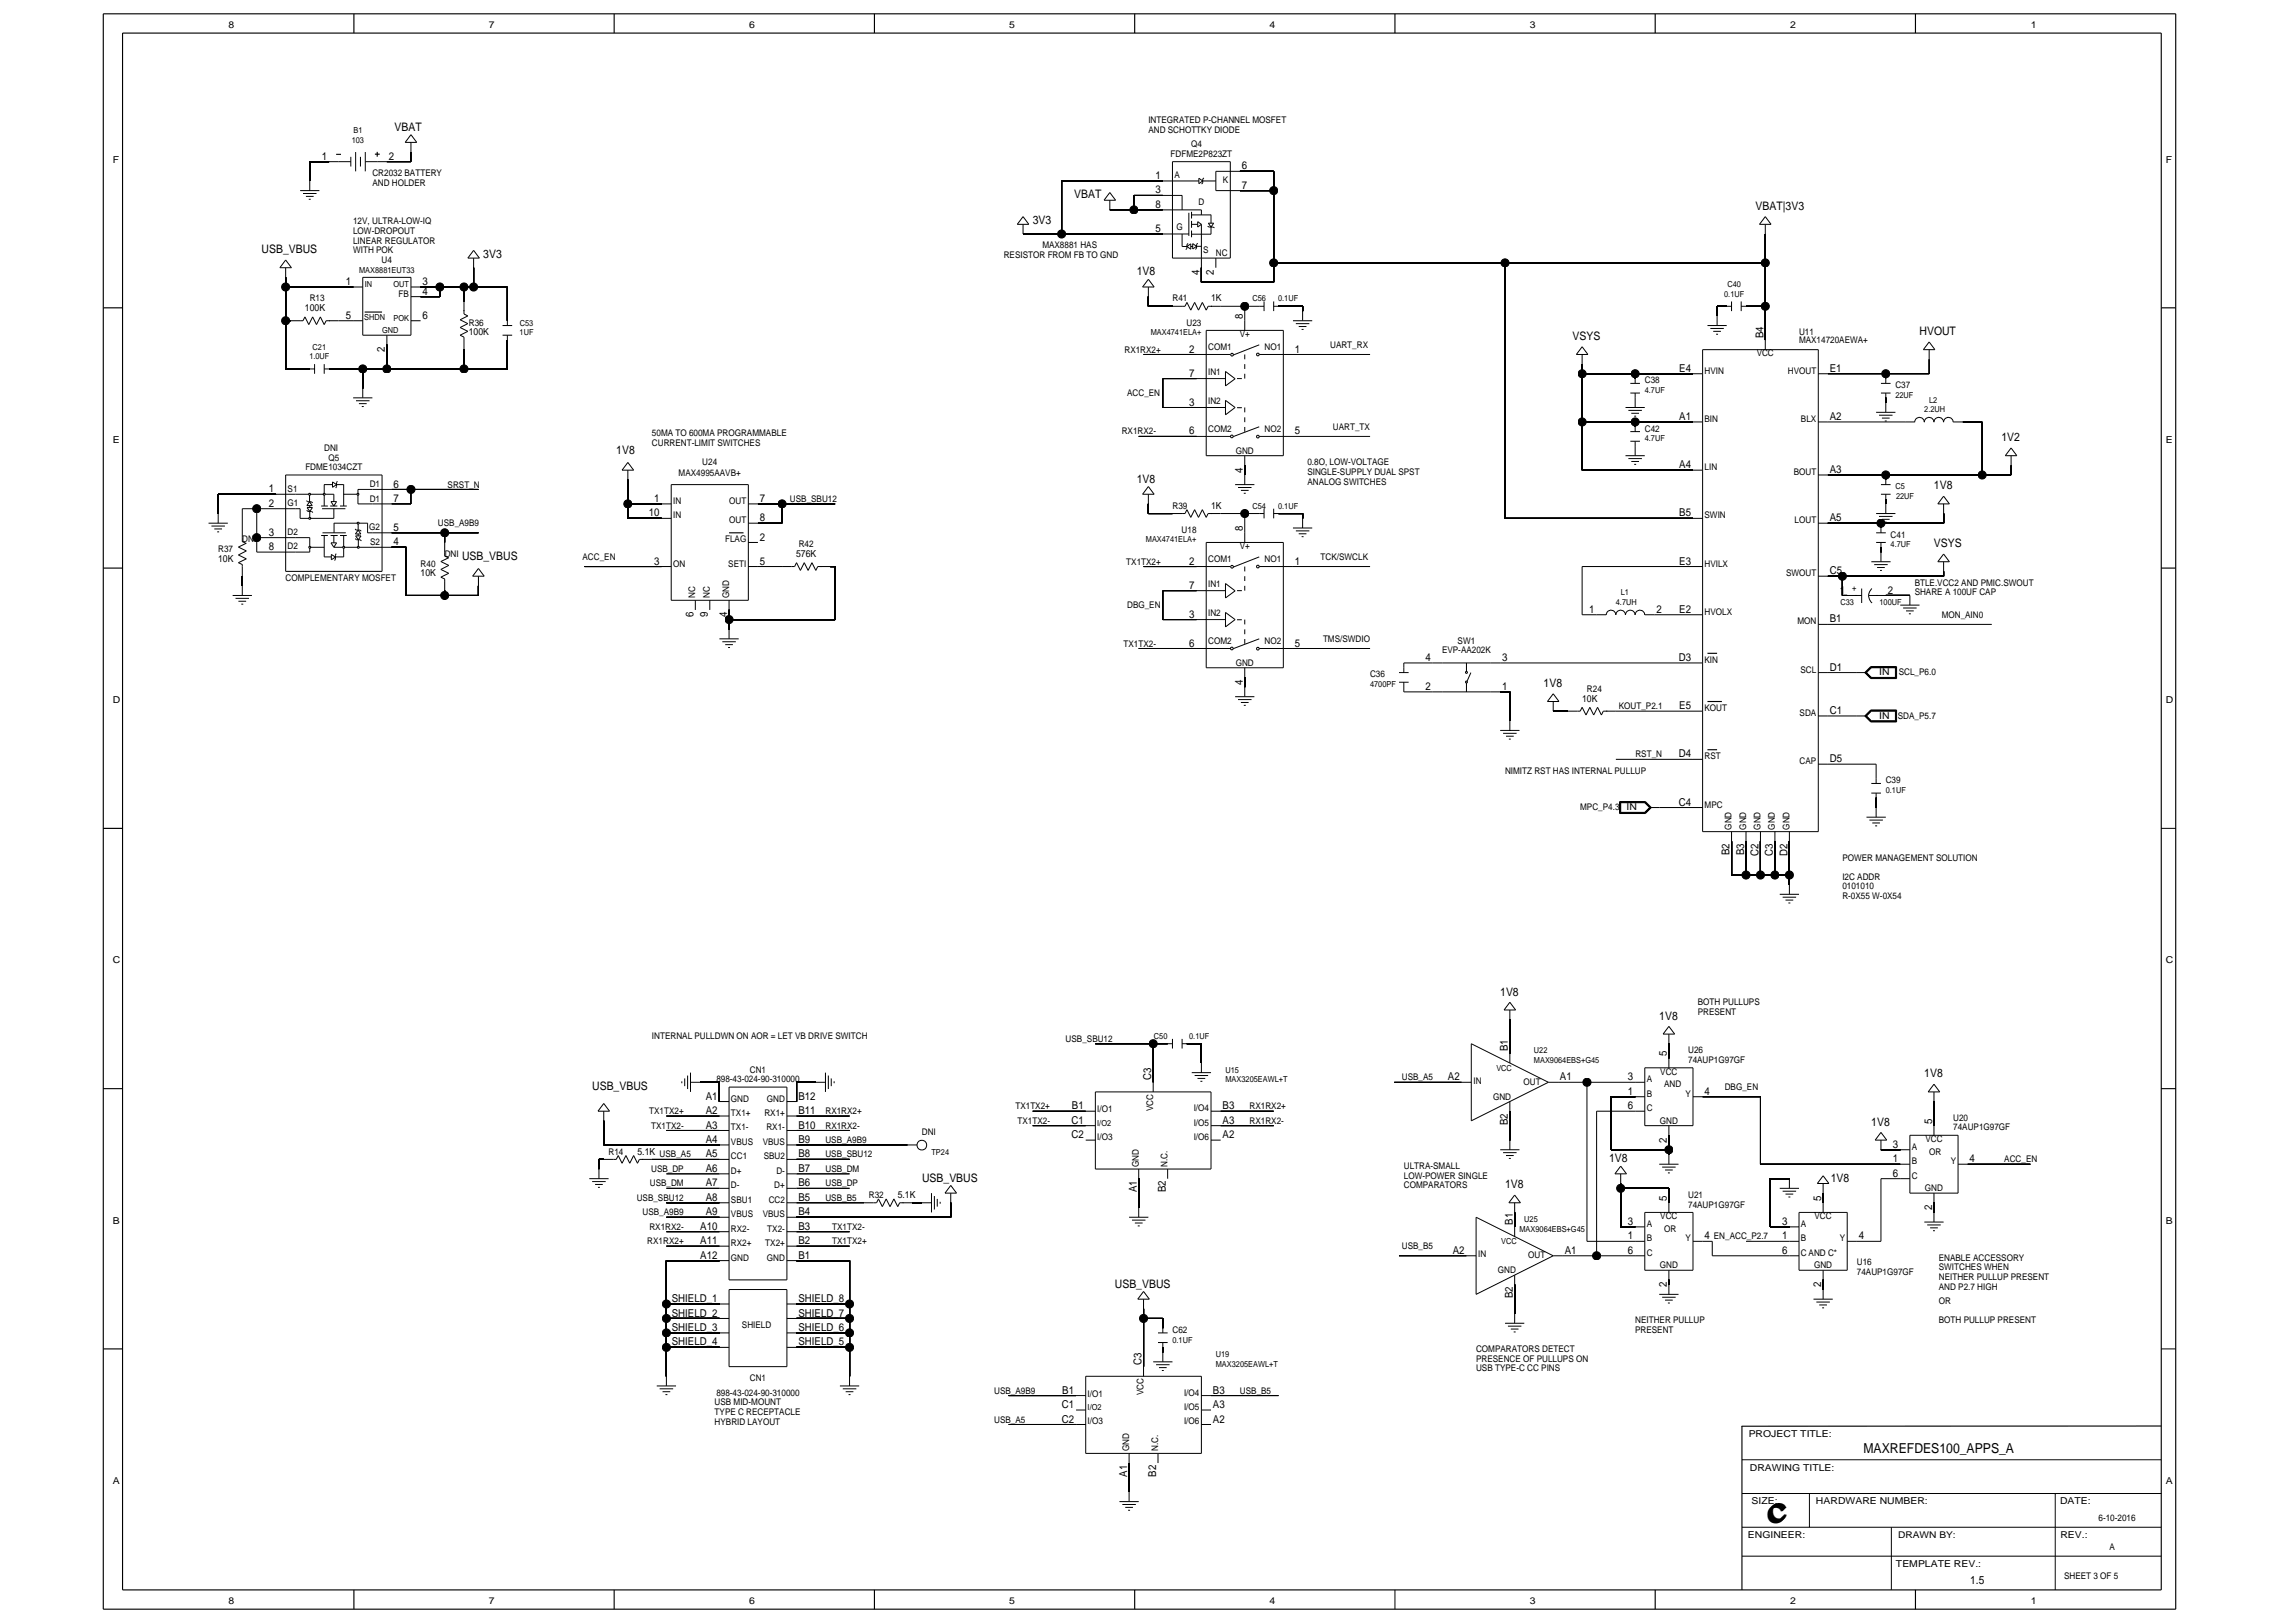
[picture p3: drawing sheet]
<svg xmlns="http://www.w3.org/2000/svg" width="419mm" height="298mm" viewBox="0 0 419 298" stroke-linecap="round" stroke-linejoin="round" font-family="sans-serif">
<defs><g id="words">
<g font-size="4.3">
<text x="324.9" y="280">C</text>
<text x="325.2" y="279.6">C</text>
</g>
<text font-size="2.5" x="342.7" y="267.3">MAXREFDES100_APPS_A</text>
<g font-size="2.2">
<text x="72.6" y="24.1">VBAT</text>
<text x="189.9" y="41.3">3V3</text>
<text x="197.5" y="36.5">VBAT</text>
<text x="322.9" y="38.6">VBAT|3V3</text>
<text x="48.1" y="46.6">USB_VBUS</text>
<text x="88.9" y="47.5">3V3</text>
<text x="209.1" y="50.6">1V8</text>
<text x="289.2" y="62.5">VSYS</text>
<text x="353" y="61.6">HVOUT</text>
<text x="113.3" y="83.4">1V8</text>
<text x="368.1" y="81.1">1V2</text>
<text x="209.1" y="88.8">1V8</text>
<text x="355.7" y="90">1V8</text>
<text x="355.7" y="100.6">VSYS</text>
<text x="85" y="102.9">USB_VBUS</text>
<text x="283.9" y="126.3">1V8</text>
<text x="275.9" y="183.1">1V8</text>
<text x="305.1" y="187.5">1V8</text>
<text x="108.9" y="200.4">USB_VBUS</text>
<text x="353.9" y="198.1">1V8</text>
<text x="344.1" y="207">1V8</text>
<text x="295.9" y="213.7">1V8</text>
<text x="169.6" y="217.3">USB_VBUS</text>
<text x="276.8" y="218.5">1V8</text>
<text x="336.7" y="217.3">1V8</text>
<text x="205" y="236.8">USB_VBUS</text>
</g>
<text font-size="2.1" x="362.3" y="291.2">1.5</text>
<g font-size="2">
<text x="59.2" y="29.4">1</text>
<text x="71.5" y="29.4">2</text>
<text x="212.5" y="35.6">3</text>
<text x="212.5" y="32.9">1</text>
<text x="228.4" y="34.7">7</text>
<text x="228.4" y="31.2">6</text>
<text x="212.5" y="38.2">8</text>
<text x="212.5" y="42.7">5</text>
<text x="63.6" y="52.4">1</text>
<text x="77.7" y="52.4">3</text>
<text x="220.6" y="50.6" transform="rotate(-90 220.6 50.6)">4</text>
<text x="223.2" y="50.6" transform="rotate(-90 223.2 50.6)">2</text>
<text x="63.6" y="58.6">5</text>
<text x="77.7" y="58.6">6</text>
<text x="77.7" y="54.2">4</text>
<text x="228.6" y="58.6" transform="rotate(-90 228.6 58.6)">8</text>
<text x="70.8" y="64.8" transform="rotate(-90 70.8 64.8)">2</text>
<text x="218.7" y="64.8">2</text>
<text x="238.1" y="64.8">1</text>
<text x="324.3" y="62.2" transform="rotate(-90 324.3 62.2)">B4</text>
<text x="218.7" y="69.3">7</text>
<text x="308.8" y="68.4">E4</text>
<text x="336.5" y="68.4">E1</text>
<text x="218.7" y="74.6">3</text>
<text x="308.8" y="77.2">A1</text>
<text x="336.5" y="77.2">A2</text>
<text x="218.7" y="79.9">6</text>
<text x="238.1" y="79.9">5</text>
<text x="72.4" y="89.6">6</text>
<text x="228.6" y="86.9" transform="rotate(-90 228.6 86.9)">4</text>
<text x="308.8" y="86.1">A4</text>
<text x="336.5" y="87">A3</text>
<text x="49.4" y="93.2">2</text>
<text x="49.4" y="90.5">1</text>
<text x="72.4" y="92.3">7</text>
<text x="119.3" y="95">10</text>
<text x="120.3" y="92.3">1</text>
<text x="139.7" y="95.9">8</text>
<text x="139.7" y="92.3">7</text>
<text x="308.8" y="95">B5</text>
<text x="336.5" y="95.9">A5</text>
<text x="49.4" y="101.2">8</text>
<text x="49.4" y="98.5">3</text>
<text x="72.4" y="100.3">4</text>
<text x="72.4" y="97.6">5</text>
<text x="139.7" y="99.4">2</text>
<text x="228.6" y="97.6" transform="rotate(-90 228.6 97.6)">8</text>
<text x="120.3" y="103.8">3</text>
<text x="139.7" y="103.8">5</text>
<text x="218.7" y="103.8">2</text>
<text x="238.1" y="103.8">1</text>
<text x="308.8" y="103.8">E3</text>
<text x="336.5" y="105.6">C5</text>
<text x="127.5" y="113.5" transform="rotate(-90 127.5 113.5)">6</text>
<text x="130.2" y="113.5" transform="rotate(-90 130.2 113.5)">9</text>
<text x="133.7" y="113.5" transform="rotate(-90 133.7 113.5)">4</text>
<text x="218.7" y="108.3">7</text>
<text x="218.7" y="113.6">3</text>
<text x="292.3" y="112.7">1</text>
<text x="304.6" y="112.7">2</text>
<text x="308.8" y="112.7">E2</text>
<text x="338.4" y="109.1">1</text>
<text x="347.1" y="109.1">2</text>
<text x="218.7" y="118.9">6</text>
<text x="238.1" y="118.9">5</text>
<text x="336.5" y="114.5">B1</text>
<text x="228.6" y="125.9" transform="rotate(-90 228.6 125.9)">4</text>
<text x="262.1" y="121.6">4</text>
<text x="276.2" y="121.6">3</text>
<text x="308.7" y="121.6">D3</text>
<text x="336.5" y="123.3">D1</text>
<text x="262.1" y="126.9">2</text>
<text x="276.2" y="126.9">1</text>
<text x="308.8" y="130.4">E5</text>
<text x="336.5" y="131.3">C1</text>
<text x="308.7" y="139.3">D4</text>
<text x="336.5" y="140.2">D5</text>
<text x="308.7" y="148.1">C4</text>
<text x="318.1" y="157.2" transform="rotate(-90 318.1 157.2)">B2</text>
<text x="320.7" y="157.2" transform="rotate(-90 320.7 157.2)">B3</text>
<text x="323.4" y="157.3" transform="rotate(-90 323.4 157.3)">C2</text>
<text x="326" y="157.3" transform="rotate(-90 326 157.3)">C3</text>
<text x="328.7" y="157.3" transform="rotate(-90 328.7 157.3)">D2</text>
<text x="277.3" y="193.3" transform="rotate(-90 277.3 193.3)">B1</text>
<text x="306.5" y="194.2" transform="rotate(-90 306.5 194.2)">5</text>
<text x="129.8" y="202.2">A1</text>
<text x="146.8" y="202.2">B12</text>
<text x="197.1" y="204">B1</text>
<text x="211.7" y="198.7" transform="rotate(-90 211.7 198.7)">C3</text>
<text x="224.8" y="204">B3</text>
<text x="266.3" y="198.7">A2</text>
<text x="286.9" y="198.7">A1</text>
<text x="299.4" y="198.7">3</text>
<text x="299.4" y="204">6</text>
<text x="299.4" y="201.3">1</text>
<text x="313.5" y="201.3">4</text>
<text x="129.8" y="207.5">A3</text>
<text x="129.8" y="204.9">A2</text>
<text x="146.8" y="204.9">B11</text>
<text x="146.8" y="207.5">B10</text>
<text x="197" y="209.3">C2</text>
<text x="197" y="206.6">C1</text>
<text x="224.8" y="209.3">A2</text>
<text x="224.8" y="206.6">A3</text>
<text x="277.3" y="206.9" transform="rotate(-90 277.3 206.9)">B2</text>
<text x="355.3" y="206.6" transform="rotate(-90 355.3 206.6)">5</text>
<text x="129.8" y="212.8">A5</text>
<text x="129.8" y="210.2">A4</text>
<text x="129.8" y="215.5">A6</text>
<text x="146.8" y="212.8">B8</text>
<text x="146.8" y="210.2">B9</text>
<text x="146.8" y="215.5">B7</text>
<text x="306.5" y="210.1" transform="rotate(-90 306.5 210.1)">2</text>
<text x="348.1" y="211.1">3</text>
<text x="348.1" y="213.7">1</text>
<text x="362.2" y="213.7">4</text>
<text x="129.8" y="220.8">A8</text>
<text x="129.8" y="218.2">A7</text>
<text x="146.8" y="218.2">B6</text>
<text x="146.8" y="220.8">B5</text>
<text x="209.1" y="219.3" transform="rotate(-90 209.1 219.3)">A1</text>
<text x="214.4" y="219.3" transform="rotate(-90 214.4 219.3)">B2</text>
<text x="306.5" y="220.8" transform="rotate(-90 306.5 220.8)">5</text>
<text x="334.9" y="220.8" transform="rotate(-90 334.9 220.8)">5</text>
<text x="348.1" y="216.4">6</text>
<text x="128.8" y="226.1">A10</text>
<text x="129.8" y="223.5">A9</text>
<text x="146.8" y="223.5">B4</text>
<text x="146.8" y="226.1">B3</text>
<text x="278.2" y="225.3" transform="rotate(-90 278.2 225.3)">B1</text>
<text x="299.4" y="225.3">3</text>
<text x="299.4" y="227.9">1</text>
<text x="313.5" y="227.9">4</text>
<text x="327.7" y="225.3">3</text>
<text x="327.7" y="227.9">1</text>
<text x="341.8" y="227.9">4</text>
<text x="355.3" y="222.5" transform="rotate(-90 355.3 222.5)">2</text>
<text x="128.8" y="231.5">A12</text>
<text x="128.8" y="228.8">A11</text>
<text x="146.8" y="231.5">B1</text>
<text x="146.8" y="228.8">B2</text>
<text x="267.1" y="230.6">A2</text>
<text x="287.8" y="230.6">A1</text>
<text x="299.4" y="230.6">6</text>
<text x="327.7" y="230.6">6</text>
<text x="123.5" y="239.4">SHIELD_1</text>
<text x="146.8" y="239.4">SHIELD_8</text>
<text x="278.2" y="238.8" transform="rotate(-90 278.2 238.8)">B2</text>
<text x="306.5" y="236.7" transform="rotate(-90 306.5 236.7)">2</text>
<text x="334.9" y="236.7" transform="rotate(-90 334.9 236.7)">2</text>
<text x="123.5" y="242.1">SHIELD_2</text>
<text x="123.5" y="244.8">SHIELD_3</text>
<text x="146.8" y="242.1">SHIELD_7</text>
<text x="146.8" y="244.8">SHIELD_6</text>
<text x="123.5" y="247.4">SHIELD_4</text>
<text x="146.8" y="247.4">SHIELD_5</text>
<text x="209.9" y="251" transform="rotate(-90 209.9 251)">C3</text>
<text x="195.4" y="256.3">B1</text>
<text x="223.1" y="256.3">B3</text>
<text x="195.3" y="261.6">C2</text>
<text x="195.3" y="258.9">C1</text>
<text x="223.1" y="261.6">A2</text>
<text x="223.1" y="258.9">A3</text>
<text x="207.3" y="271.6" transform="rotate(-90 207.3 271.6)">A1</text>
<text x="212.6" y="271.6" transform="rotate(-90 212.6 271.6)">B2</text>
</g>
<g font-size="1.8">
<text x="56.1" y="57.2">100K</text>
<text x="222.7" y="55.4">1K</text>
<text x="86.2" y="61.6">100K</text>
<text x="222.7" y="93.5">1K</text>
<text x="40.1" y="103.3">10K</text>
<text x="77.3" y="106">10K</text>
<text x="146.4" y="102.4">576K</text>
<text x="290.9" y="129">10K</text>
<text x="117.2" y="212.3">5.1K</text>
<text x="165.1" y="220.3">5.1K</text>
</g>
<g font-size="1.7">
<text x="42" y="5.2">8</text>
<text x="89.9" y="5.2">7</text>
<text x="137.8" y="5.2">6</text>
<text x="185.6" y="5.2">5</text>
<text x="233.5" y="5.2">4</text>
<text x="281.3" y="5.2">3</text>
<text x="329.2" y="5.2">2</text>
<text x="373.5" y="5.2">1</text>
<text x="211.2" y="22.6">INTEGRATED P-CHANNEL MOSFET</text>
<text x="211.2" y="24.4">AND SCHOTTKY DIODE</text>
<text x="215.3" y="28.8">FDFME2P823ZT</text>
<text x="219" y="27.1">Q4</text>
<text x="20.8" y="30">F</text>
<text x="68.5" y="32.4">CR2032 BATTERY</text>
<text x="68.5" y="34.2">AND HOLDER</text>
<text x="216" y="32.8">A</text>
<text x="224.9" y="33.7">K</text>
<text x="398.3" y="30">F</text>
<text x="64.9" y="41.3">12V, ULTRA-LOW-IQ</text>
<text x="220.4" y="37.7">D</text>
<text x="64.9" y="43">LOW-DROPOUT</text>
<text x="64.9" y="44.8">LINEAR REGULATOR</text>
<text x="64.9" y="46.6">WITH POK</text>
<text x="184.6" y="47.5">RESISTOR FROM FB TO GND</text>
<text x="191.7" y="45.7">MAX8881 HAS</text>
<text x="216.4" y="42.3">G</text>
<text x="221.2" y="46.5">S</text>
<text x="223.6" y="47.1">NC</text>
<text x="70.2" y="48.3">U4</text>
<text x="57" y="55.4">R13</text>
<text x="73.3" y="54.5">FB</text>
<text x="86.2" y="59.9">R36</text>
<text x="215.6" y="55.4">R41</text>
<text x="218.2" y="59.9">U23</text>
<text x="206.8" y="64.8">RX1RX2+</text>
<text x="222.2" y="64.3">COM1</text>
<text x="228" y="62">V+</text>
<text x="232.6" y="64.3">NO1</text>
<text x="244.6" y="63.9">UART_RX</text>
<text x="323" y="65.5">VCC</text>
<text x="330.8" y="63.2">MAX14720AEWA+</text>
<text x="330.8" y="61.6">U11</text>
<text x="222.2" y="69">IN1</text>
<text x="302.5" y="70.5">C38</text>
<text x="313.5" y="68.7">HVIN</text>
<text x="328.8" y="68.7">HVOUT</text>
<text x="348.6" y="71.4">C37</text>
<text x="207.3" y="72.8">ACC_EN</text>
<text x="222.2" y="74.3">IN2</text>
<text x="313.5" y="77.6">BIN</text>
<text x="331.2" y="77.6">BLX</text>
<text x="20.8" y="81.4">E</text>
<text x="59.6" y="82.9">DNI</text>
<text x="119.9" y="82">CURRENT-LIMIT SWITCHES</text>
<text x="119.9" y="80.3">50MA TO 600MA PROGRAMMABLE</text>
<text x="206.3" y="79.9">RX1RX2-</text>
<text x="222.2" y="79.4">COM2</text>
<text x="227.2" y="83.4">GND</text>
<text x="232.6" y="79.4">NO2</text>
<text x="245.1" y="79">UART_TX</text>
<text x="302.5" y="79.4">C42</text>
<text x="398.3" y="81.4">E</text>
<text x="56.2" y="86.5">FDME1034CZT</text>
<text x="60.4" y="84.7">Q5</text>
<text x="68" y="89.6">D1</text>
<text x="82.3" y="89.6">SRST_N</text>
<text x="124.8" y="87.6">MAX4995AAVB+</text>
<text x="129.2" y="85.6">U24</text>
<text x="240.4" y="87.3">SINGLE-SUPPLY DUAL SPST</text>
<text x="240.4" y="85.6">0.8O, LOW-VOLTAGE</text>
<text x="240.4" y="89.1">ANALOG SWITCHES</text>
<text x="313.5" y="86.5">LIN</text>
<text x="329.9" y="87.3">BOUT</text>
<text x="52.9" y="90.4">S1</text>
<text x="52.9" y="93.1">G1</text>
<text x="68" y="92.2">D1</text>
<text x="123.8" y="95.3">IN</text>
<text x="123.8" y="92.7">IN</text>
<text x="134.1" y="92.7">OUT</text>
<text x="145.3" y="92.3">USB_SBU12</text>
<text x="215.6" y="93.5">R39</text>
<text x="313.5" y="95.3">SWIN</text>
<text x="40.1" y="101.5">R37</text>
<text x="44.6" y="99.7">DNI</text>
<text x="52.9" y="101">D2</text>
<text x="52.9" y="98.4">D2</text>
<text x="67.9" y="97.6">G2</text>
<text x="68.1" y="100.2">S2</text>
<text x="80.5" y="96.7">USB_A9B9</text>
<text x="133.4" y="99.8">FLAG</text>
<text x="134.1" y="96.2">OUT</text>
<text x="146.9" y="100.6">R42</text>
<text x="217.3" y="98">U18</text>
<text x="228" y="101">V+</text>
<text x="330" y="96.2">LOUT</text>
<text x="347.7" y="98.9">C41</text>
<text x="52.5" y="106.8">COMPLEMENTARY MOSFET</text>
<text x="77.3" y="104.2">R40</text>
<text x="81.8" y="102.4">DNI</text>
<text x="107.1" y="102.9">ACC_EN</text>
<text x="123.8" y="104.2">ON</text>
<text x="133.9" y="104.2">SETI</text>
<text x="207.1" y="103.8">TX1TX2+</text>
<text x="222.2" y="103.3">COM1</text>
<text x="232.6" y="103.3">NO1</text>
<text x="242.9" y="102.9">TCK/SWCLK</text>
<text x="313.5" y="104.2">HVILX</text>
<text x="328.5" y="106">SWOUT</text>
<text x="352.1" y="107.7">BTLE.VCC2 AND PMIC.SWOUT</text>
<text x="127.9" y="110" transform="rotate(-90 127.9 110)">NC</text>
<text x="130.5" y="110" transform="rotate(-90 130.5 110)">NC</text>
<text x="134.1" y="110" transform="rotate(-90 134.1 110)">GND</text>
<text x="207.3" y="111.8">DBG_EN</text>
<text x="222.2" y="113.3">IN2</text>
<text x="222.2" y="108">IN1</text>
<text x="313.5" y="113">HVOLX</text>
<text x="352.1" y="109.5">SHARE A 100UF CAP</text>
<text x="357.1" y="113.6">MON_AIN0</text>
<text x="206.6" y="118.9">TX1TX2-</text>
<text x="222.2" y="118.4">COM2</text>
<text x="232.6" y="118.4">NO2</text>
<text x="243.3" y="118">TMS/SWDIO</text>
<text x="268.1" y="118.4">SW1</text>
<text x="330.5" y="114.8">MON</text>
<text x="227.2" y="122.4">GND</text>
<text x="252" y="124.6">C36</text>
<text x="265.2" y="120.1">EVP-AA202K</text>
<text x="313.5" y="121.9">KIN</text>
<text x="331.1" y="123.7">SCL</text>
<text x="345.6" y="124.2">IN</text>
<text x="349.2" y="124.2">SCL_P6.0</text>
<text x="20.8" y="129.3">D</text>
<text x="291.8" y="127.2">R24</text>
<text x="297.7" y="130.4">KOUT_P2.1</text>
<text x="313.5" y="130.8">KOUT</text>
<text x="330.9" y="131.7">SDA</text>
<text x="398.3" y="129.3">D</text>
<text x="345.6" y="132.2">IN</text>
<text x="349" y="132.2">SDA_P5.7</text>
<text x="276.8" y="142.3">NIMITZ RST HAS INTERNAL PULLUP</text>
<text x="300.8" y="139.3">RST_N</text>
<text x="313.5" y="139.6">RST</text>
<text x="330.9" y="140.5">CAP</text>
<text x="290.6" y="149">MPC_P4.3</text>
<text x="299.1" y="149">IN</text>
<text x="313.5" y="148.5">MPC</text>
<text x="346.8" y="144.1">C39</text>
<text x="318.4" y="152.6" transform="rotate(-90 318.4 152.6)">GND</text>
<text x="321.1" y="152.6" transform="rotate(-90 321.1 152.6)">GND</text>
<text x="323.7" y="152.6" transform="rotate(-90 323.7 152.6)">GND</text>
<text x="326.4" y="152.6" transform="rotate(-90 326.4 152.6)">GND</text>
<text x="329.1" y="152.6" transform="rotate(-90 329.1 152.6)">GND</text>
<text x="338.8" y="161.8">I2C ADDR</text>
<text x="338.8" y="158.3">POWER MANAGEMENT SOLUTION</text>
<text x="338.8" y="163.6">0101010</text>
<text x="338.8" y="165.3">R-0X55 W-0X54</text>
<text x="20.8" y="177.1">C</text>
<text x="398.3" y="177.1">C</text>
<text x="312.2" y="184.8">BOTH PULLUPS</text>
<text x="119.9" y="191">INTERNAL PULLDWN ON AOR = LET VB DRIVE SWITCH</text>
<text x="196" y="191.6">USB_SBU12</text>
<text x="312.2" y="186.6">PRESENT</text>
<text x="137.9" y="197.2">CN1</text>
<text x="305.3" y="197.6">VCC</text>
<text x="310.4" y="195.5">74AUP1G97GF</text>
<text x="310.4" y="193.7">U26</text>
<text x="131.7" y="199">898-43-024-90-310000</text>
<text x="134.4" y="202.6">GND</text>
<text x="141" y="202.6">GND</text>
<text x="186.7" y="204">TX1TX2+</text>
<text x="229.8" y="204">RX1RX2+</text>
<text x="257.8" y="198.7">USB_A5</text>
<text x="271" y="199.3">IN</text>
<text x="274.6" y="202.2">GND</text>
<text x="280.2" y="199.5">OUT</text>
<text x="302.8" y="199">A</text>
<text x="302.8" y="201.7">B</text>
<text x="306" y="199.9">AND</text>
<text x="310" y="201.7">Y</text>
<text x="317.2" y="200.4">DBG_EN</text>
<text x="119.4" y="204.9">TX1TX2+</text>
<text x="119.8" y="207.5">TX1TX2-</text>
<text x="134.4" y="207.9">TX1-</text>
<text x="134.4" y="205.2">TX1+</text>
<text x="140.6" y="205.2">RX1+</text>
<text x="140.9" y="207.9">RX1-</text>
<text x="151.8" y="207.5">RX1RX2-</text>
<text x="151.8" y="204.9">RX1RX2+</text>
<text x="169.5" y="208.8">DNI</text>
<text x="187.1" y="206.6">TX1TX2-</text>
<text x="201.8" y="204.5">I/O1</text>
<text x="201.8" y="209.7">I/O3</text>
<text x="212.1" y="204.3" transform="rotate(-90 212.1 204.3)">VCC</text>
<text x="219.5" y="209.6">I/O6</text>
<text x="219.5" y="207">I/O5</text>
<text x="219.5" y="204.3">I/O4</text>
<text x="229.8" y="206.6">RX1RX2-</text>
<text x="302.8" y="204.3">C</text>
<text x="305.2" y="206.6">GND</text>
<text x="359.2" y="206.1">U20</text>
<text x="359.2" y="207.9">74AUP1G97GF</text>
<text x="111.9" y="212.3">R14</text>
<text x="119.7" y="215.5">USB_DP</text>
<text x="121.3" y="212.8">USB_A5</text>
<text x="134.4" y="215.9">D+</text>
<text x="134.4" y="213.2">CC1</text>
<text x="134.4" y="210.5">VBUS</text>
<text x="140.3" y="210.5">VBUS</text>
<text x="140.4" y="213.2">SBU2</text>
<text x="142.8" y="215.9">D-</text>
<text x="151.8" y="210.2">USB_A9B9</text>
<text x="151.8" y="212.8">USB_SBU12</text>
<text x="151.8" y="215.5">USB_DM</text>
<text x="209.4" y="214.6" transform="rotate(-90 209.4 214.6)">GND</text>
<text x="214.7" y="214.6" transform="rotate(-90 214.7 214.6)">N.C.</text>
<text x="258.2" y="215">ULTRA-SMALL</text>
<text x="351.6" y="211.4">A</text>
<text x="351.6" y="214.1">B</text>
<text x="354.1" y="210">VCC</text>
<text x="354.8" y="212.3">OR</text>
<text x="358.7" y="214.1">Y</text>
<text x="368.6" y="213.7">ACC_EN</text>
<text x="117.1" y="220.8">USB_SBU12</text>
<text x="119.5" y="218.2">USB_DM</text>
<text x="134.4" y="221.2">SBU1</text>
<text x="134.4" y="218.5">D-</text>
<text x="141.4" y="221.2">CC2</text>
<text x="142.4" y="218.5">D+</text>
<text x="151.8" y="220.8">USB_B5</text>
<text x="151.8" y="218.2">USB_DP</text>
<text x="159.8" y="220.3">R32</text>
<text x="258.2" y="218.5">COMPARATORS</text>
<text x="258.2" y="216.7">LOW-POWER SINGLE</text>
<text x="310.4" y="220.3">U21</text>
<text x="351.6" y="216.7">C</text>
<text x="354" y="219">GND</text>
<text x="20.8" y="225">B</text>
<text x="118.2" y="223.5">USB_A9B9</text>
<text x="119.4" y="226.1">RX1RX2-</text>
<text x="134.4" y="226.5">RX2-</text>
<text x="134.4" y="223.8">VBUS</text>
<text x="140.3" y="223.8">VBUS</text>
<text x="141.1" y="226.5">TX2-</text>
<text x="153" y="226.1">TX1TX2-</text>
<text x="302.8" y="225.6">A</text>
<text x="305.3" y="224.2">VCC</text>
<text x="306" y="226.5">OR</text>
<text x="310.4" y="222.1">74AUP1G97GF</text>
<text x="315.2" y="227.9">EN_ACC_P2.7</text>
<text x="331.2" y="225.6">A</text>
<text x="333.7" y="224.2">VCC</text>
<text x="398.3" y="225">B</text>
<text x="119" y="228.8">RX1RX2+</text>
<text x="134.4" y="231.8">GND</text>
<text x="134.4" y="229.2">RX2+</text>
<text x="140.7" y="229.2">TX2+</text>
<text x="141" y="231.8">GND</text>
<text x="153" y="228.8">TX1TX2+</text>
<text x="257.8" y="229.7">USB_B5</text>
<text x="271.8" y="231.2">IN</text>
<text x="281.1" y="231.4">OUT</text>
<text x="302.8" y="230.9">C</text>
<text x="302.8" y="228.3">B</text>
<text x="305.2" y="233.2">GND</text>
<text x="310" y="228.3">Y</text>
<text x="331.2" y="230.9">C AND C*</text>
<text x="331.2" y="228.3">B</text>
<text x="333.6" y="233.2">GND</text>
<text x="338.3" y="228.3">Y</text>
<text x="341.5" y="232.7">U16</text>
<text x="356.5" y="233.6">SWITCHES WHEN</text>
<text x="356.5" y="231.8">ENABLE ACCESSORY</text>
<text x="275.5" y="234.1">GND</text>
<text x="341.5" y="234.5">74AUP1G97GF</text>
<text x="356.5" y="235.4">NEITHER PULLUP PRESENT</text>
<text x="356.5" y="239.8">OR</text>
<text x="356.5" y="237.1">AND P2.7 HIGH</text>
<text x="136.4" y="244.2">SHIELD</text>
<text x="215.6" y="245.1">C62</text>
<text x="300.7" y="243.3">NEITHER PULLUP</text>
<text x="300.7" y="245.1">PRESENT</text>
<text x="356.5" y="243.3">BOTH PULLUP PRESENT</text>
<text x="271.5" y="248.7">COMPARATORS DETECT</text>
<text x="271.5" y="250.4">PRESENCE OF PULLUPS ON</text>
<text x="131.7" y="256.6">898-43-024-90-310000</text>
<text x="137.9" y="254">CN1</text>
<text x="182.8" y="256.3">USB_A9B9</text>
<text x="200" y="256.8">I/O1</text>
<text x="210.3" y="256.6" transform="rotate(-90 210.3 256.6)">VCC</text>
<text x="217.7" y="256.6">I/O4</text>
<text x="228" y="256.3">USB_B5</text>
<text x="271.5" y="252.2">USB TYPE-C CC PINS</text>
<text x="131.4" y="260.2">TYPE C RECEPTACLE</text>
<text x="131.4" y="261.9">HYBRID LAYOUT</text>
<text x="131.4" y="258.4">USB MID-MOUNT</text>
<text x="182.8" y="261.6">USB_A5</text>
<text x="200" y="261.9">I/O3</text>
<text x="217.7" y="261.9">I/O6</text>
<text x="217.7" y="259.3">I/O5</text>
<text x="207.6" y="266.9" transform="rotate(-90 207.6 266.9)">GND</text>
<text x="213" y="266.9" transform="rotate(-90 213 266.9)">N.C.</text>
<text x="321.6" y="264.3">PROJECT TITLE:</text>
<text x="20.8" y="272.9">A</text>
<text x="321.8" y="270.4">DRAWING TITLE:</text>
<text x="398.3" y="272.9">A</text>
<text x="322.1" y="276.6">SIZE:</text>
<text x="334" y="276.6">HARDWARE NUMBER:</text>
<text x="378.8" y="276.6">DATE:</text>
<text x="385.9" y="279.7">6-10-2016</text>
<text x="321.4" y="282.8">ENGINEER:</text>
<text x="349.1" y="282.8">DRAWN BY:</text>
<text x="378.9" y="282.8">REV.:</text>
<text x="387.9" y="285">A</text>
<text x="348.7" y="288.1">TEMPLATE REV.:</text>
<text x="379.6" y="290.3">SHEET 3 OF 5</text>
<text x="42" y="295">8</text>
<text x="89.9" y="295">7</text>
<text x="137.8" y="295">6</text>
<text x="185.6" y="295">5</text>
<text x="233.5" y="295">4</text>
<text x="281.3" y="295">3</text>
<text x="329.2" y="295">2</text>
<text x="373.5" y="295">1</text>
</g>
<g font-size="1.5">
<text x="64.7" y="26.2">103</text>
<text x="65" y="24.4">B1</text>
<text x="66.1" y="50.1">MAX8881EUT33</text>
<text x="67.1" y="52.8">IN</text>
<text x="72.4" y="52.8">OUT</text>
<text x="317.7" y="52.8">C40</text>
<text x="67" y="58.9">SHDN</text>
<text x="72.4" y="59">POK</text>
<text x="95.6" y="59.9">C53</text>
<text x="230.3" y="55.4">C56</text>
<text x="235" y="55.4">0.1UF</text>
<text x="317.1" y="54.5">0.1UF</text>
<text x="57.5" y="64.3">C21</text>
<text x="70.3" y="61.3">GND</text>
<text x="95.6" y="61.6">1UF</text>
<text x="211.6" y="61.6">MAX4741ELA+</text>
<text x="56.9" y="66.1">1.0UF</text>
<text x="302.5" y="72.3">4.7UF</text>
<text x="348.6" y="73.2">22UF</text>
<text x="353.9" y="75.8">2.2UH</text>
<text x="354.8" y="74">L2</text>
<text x="302.5" y="81.1">4.7UF</text>
<text x="230.3" y="93.5">C54</text>
<text x="235" y="93.5">0.1UF</text>
<text x="348.6" y="90">C5</text>
<text x="348.7" y="91.8">22UF</text>
<text x="210.7" y="99.8">MAX4741ELA+</text>
<text x="347.7" y="100.6">4.7UF</text>
<text x="297.2" y="111.3">4.7UH</text>
<text x="298" y="109.5">L1</text>
<text x="338.5" y="111.3">C33</text>
<text x="340.6" y="108.6">+</text>
<text x="345.6" y="111.3">100UF</text>
<text x="252" y="126.3">4700PF</text>
<text x="346.8" y="145.8">0.1UF</text>
<text x="212.2" y="191">C50</text>
<text x="218.7" y="191">0.1UF</text>
<text x="225.4" y="197.2">U15</text>
<text x="275.2" y="196.9">VCC</text>
<text x="282.1" y="195.5">MAX9064EBS+G45</text>
<text x="282.1" y="193.7">U22</text>
<text x="225.4" y="199">MAX3205EAWL+T</text>
<text x="201.8" y="207">I/O2</text>
<text x="171.3" y="212.3">TP24</text>
<text x="279.4" y="226.5">MAX9064EBS+G45</text>
<text x="280.3" y="224.7">U25</text>
<text x="276.1" y="228.8">VCC</text>
<text x="215.6" y="246.9">0.1UF</text>
<text x="223.6" y="249.5">U19</text>
<text x="223.6" y="251.3">MAX3205EAWL+T</text>
<text x="200" y="259.3">I/O2</text>
</g>
</g></defs>
<!-- layer: Nets -->
<g fill="none" stroke="#000" stroke-width=".18">
<path d="M57 29.7v3.6zM57 29.7h3.5zM71.1 29.7h4.5zM75.6 28v1.7zM195.2 33.3v9.7zM195.2 33.3h18.6zM204.1 38.6h4.4zM208.5 35.9v2.7zM208.5 35.9h5.3zM208.5 38.6h5.3zM228 31.5h6.2zM228 35.1h6.2z"/>
<path d="M234.2 31.5v3.6zM234.2 35.1v13.2zM52.5 59v8.8zM52.5 52.8v6.2zM52.5 51v1.8zM52.5 52.8h12.4zM52.5 59h.9zM62.3 59h2.6zM77.3 54.5h3.6zM77.3 52.8h3.6zM80.9 52.8v1.7zM80.9 52.8h4.4z"/>
<path d="M85.3 52.8v2.6zM85.3 52.8h1.8zM87.1 49.2v3.6zM87.1 52.8h6.2zM93.3 52.8v6.2zM188.1 43h7.1zM195.2 43h18.6zM211.2 54.5v1.8zM211.2 56.3h4.4zM220.9 49.2v2.7zM220.9 51.9h13.3zM224.5 56.3h4.4z"/>
<path d="M228.9 56.3v2.7zM228.9 56.3h2.7zM234.2 48.3v3.6zM234.2 48.3h42.6zM235.1 56.3h4.4zM239.5 56.3v.9zM276.8 48.3v47zM276.8 48.3h47.8zM315.8 56.3v1.8zM315.8 56.3h1.7zM321.1 56.3h3.5zM324.6 43v5.3z"/>
<path d="M324.6 48.3v8zM324.6 56.3v6.2zM52.5 67.8h4.5zM60.5 67.8h6.2zM66.7 67.8v3.6zM66.7 67.8h4.4zM71.1 63.4v4.4zM71.1 67.8h14.2zM85.3 64.3v3.5zM85.3 67.8h8zM93.3 62.5v5.3zM210.3 65.2h9.7z"/>
<path d="M213.8 69.6h6.2zM213.8 74.9h6.2zM213.8 69.6v5.3zM237.8 65.2h14.2zM290.9 77.6v8.9zM290.9 68.7v8.9zM290.9 67v1.7zM290.9 68.7h9.8zM290.9 77.6h9.8zM300.7 77.6h10.6zM300.7 77.6v.9zM300.7 68.7h10.6z"/>
<path d="M300.7 68.7v.9zM336.2 68.7h10.6zM336.2 77.6h14.1zM346.8 73.2v.8zM346.8 68.7v.9zM346.8 68.7h8zM354.8 66.1v2.6zM361 77.6h3.5zM364.5 77.6v9.7zM40.1 90.9v3.5zM40.1 90.9h10.7zM44.6 93.5h2.6z"/>
<path d="M44.6 93.5v3.6zM47.2 98.9h3.6zM47.2 98.9v2.6zM47.2 93.5v5.4zM47.2 93.5h3.6zM72 92.7h3.6zM72 90h3.6zM72 98h9.8zM75.6 90v2.7zM75.6 90h12.4zM81.8 98v1.8zM81.8 98h6.2z"/>
<path d="M115.5 92.7h6.2zM115.5 95.3h6.2zM115.5 92.7v2.6zM115.5 88.2v4.5zM139.4 96.2h4.4zM139.4 92.7h4.4zM143.8 92.7v3.5zM143.8 92.7h9.8zM209.4 80.3h10.6zM211.2 92.7v1.7zM211.2 94.4h4.4zM224.5 94.4h4.4z"/>
<path d="M228.9 85.6v1.7zM228.9 94.4v3.6zM228.9 94.4h2.7zM235.1 94.4h4.4zM237.8 80.3h14.2zM239.5 94.4v.9zM276.8 95.3h34.5zM290.9 86.5h20.4zM336.2 87.3h10.6zM336.2 96.2h9.7zM345.9 96.2v.9zM345.9 96.2h11.5z"/>
<path d="M346.8 87.3h17.7zM346.8 91.8v.9zM346.8 87.3v.9zM357.4 94.4v1.8zM364.5 87.3h5.3zM369.8 85.6v1.7zM44.6 106v1.7zM47.2 101.5h3.6zM72 100.6h2.7zM74.7 109.5h7.1zM74.7 100.6v8.9zM81.8 108.6v.9z"/>
<path d="M81.8 109.5h6.2zM88 107.7v1.8zM107.5 104.2h14.2zM134.1 113.9h19.5zM134.1 113.9v1.8zM134.1 112.2v1.7zM139.4 104.2h4.4zM152.7 104.2h.9zM153.6 104.2v9.7zM209.4 119.2h10.6zM210.3 104.2h9.7zM213.8 108.6h6.2z"/>
<path d="M213.8 108.6v5.3zM213.8 113.9h6.2zM237.8 104.2h14.2zM237.8 119.2h14.2zM290.9 104.2h20.4zM290.9 104.2v8.8zM290.9 113h2.7zM304.2 113h7.1zM336.2 106h2.6zM336.2 114.8h30.1zM338.8 109.5h.9zM338.8 106v3.5z"/>
<path d="M338.8 106h18.6zM345.9 100.6v.9zM346.8 109.5h4.4zM357.4 105.1v.9zM228.9 124.6v1.7zM258.2 127.2h5.3zM258.2 126.3v.9zM258.2 121.9v.9zM258.2 121.9h5.3zM275.9 127.2h1.8zM275.9 121.9h35.4zM277.7 127.2v5.3z"/>
<path d="M285.6 130.8h2.7zM297.2 139.6h14.1zM297.2 130.8h14.1zM336.2 123.7h5.3zM336.2 131.7h5.3zM305.1 148.5h6.2zM318.4 154.7v6.2zM321.1 154.7v6.2zM323.7 154.7v6.2zM326.4 154.7v6.2zM329.1 154.7v6.2zM336.2 140.5h8.8z"/>
<path d="M345 146.7v1.8zM345 140.5v2.7zM318.4 160.9h2.7zM321.1 160.9h2.6zM323.7 160.9h2.7zM326.4 160.9h2.7zM329.1 160.9v1.8zM128.8 199h3.5zM132.3 199v3.6zM146.5 199h3.5zM146.5 199v3.6zM201.4 191.9h10.7z"/>
<path d="M212.1 191.9h2.6zM212.1 191.9v7.1zM218.3 191.9h2.6zM220.9 191.9v3.6zM256.4 199h12.4zM277.7 187.5v6.2zM286.5 199h5.3zM291.8 199h8.9zM291.8 199v29.3zM306.9 191.9v2.7zM110.1 213.2v1.8zM110.1 213.2h.9z"/>
<path d="M111 206.1v4.4zM111 210.5h21.3zM119.9 213.2h12.4zM122.5 205.2h9.8zM122.5 207.9h9.8zM122.5 218.5h9.8zM122.5 215.9h9.8zM146.5 210.5h20.4zM146.5 205.2h9.7zM146.5 213.2h9.7zM146.5 215.9h9.7zM146.5 218.5h9.7z"/>
<path d="M146.5 207.9h9.7zM189.9 204.3h9.8zM189.9 207h9.8zM209.4 216.7v5.4zM224.5 204.3h9.7zM224.5 207h9.7zM277.7 204.3v5.4zM293.6 204.3h7.1zM293.6 204.3v26.6zM296.3 201.7h4.4zM296.3 201.7v9.7zM296.3 211.4h10.6z"/>
<path d="M298 218.5h8.9zM298 218.5v7.1zM298 217.6v.9zM306.9 211.4v.9zM306.9 208.8v2.6zM306.9 218.5v2.7zM313.1 201.7h10.6zM323.7 214.1h25.7zM323.7 201.7v12.4zM325.5 216.7h3.6zM325.5 216.7v8.9zM335.3 219.4v1.8z"/>
<path d="M345.9 211.4h3.5zM345.9 216.7h3.5zM345.9 216.7v11.6zM355.7 202.6v4.4zM361.9 214.1h11.5zM122.5 239.8v2.6zM122.5 231.8v8zM122.5 223.8h9.8zM122.5 229.2h9.8zM122.5 221.2h9.8zM122.5 226.5h9.8zM122.5 239.8h9.8z"/>
<path d="M122.5 231.8h9.8zM146.5 239.8h9.7zM146.5 231.8h9.7zM146.5 221.2h12.4zM146.5 229.2h9.7zM146.5 226.5h9.7zM146.5 223.8h28.3zM156.2 239.8v2.6zM156.2 231.8v8zM167.8 221.2h1.7zM174.8 221.2v2.6zM257.3 230.9h12.4z"/>
<path d="M278.5 236.2v5.4zM278.5 222.9v2.7zM287.4 230.9h6.2zM291.8 228.3h8.9zM293.6 230.9h7.1zM298 225.6h2.7zM306.9 235.4v.8zM313.1 228.3h1.8zM314.9 230.9h14.2zM314.9 228.3v2.6zM321.1 228.3h8zM325.5 225.6h3.6z"/>
<path d="M335.3 235.4v1.7zM341.5 228.3h4.4zM355.7 221.2v1.7zM122.5 247.8v5.3zM122.5 245.1v2.7zM122.5 242.4v2.7zM122.5 247.8h9.8zM122.5 245.1h9.8zM122.5 242.4h9.8zM146.5 247.8h9.7zM146.5 245.1h9.7zM146.5 242.4h9.7z"/>
<path d="M156.2 247.8v5.3zM156.2 245.1v2.7zM156.2 242.4v2.7zM185.5 256.6h12.4zM210.3 242.4h3.5zM210.3 242.4v8.9zM210.3 240.7v1.7zM213.8 247.8v.9zM213.8 242.4v1.8zM222.7 256.6h12.4zM185.5 261.9h12.4zM207.6 269v5.4z"/>
</g>
<g fill="#000" stroke="#000" stroke-width=".18">
<circle cx="208.5" cy="38.6" r=".74"/>
<circle cx="234.2" cy="35.1" r=".74"/>
<circle cx="52.5" cy="52.8" r=".74"/>
<circle cx="52.5" cy="59" r=".74"/>
<circle cx="80.9" cy="52.8" r=".74"/>
<circle cx="85.3" cy="52.8" r=".74"/>
<circle cx="87.1" cy="52.8" r=".74"/>
<circle cx="195.2" cy="43" r=".74"/>
<circle cx="228.9" cy="56.3" r=".74"/>
<circle cx="234.2" cy="48.3" r=".74"/>
<circle cx="276.8" cy="48.3" r=".74"/>
<circle cx="324.6" cy="56.3" r=".74"/>
<circle cx="324.6" cy="48.3" r=".74"/>
<circle cx="66.7" cy="67.8" r=".74"/>
<circle cx="71.1" cy="67.8" r=".74"/>
<circle cx="85.3" cy="67.8" r=".74"/>
<circle cx="290.9" cy="68.7" r=".74"/>
<circle cx="290.9" cy="77.6" r=".74"/>
<circle cx="300.7" cy="68.7" r=".74"/>
<circle cx="300.7" cy="77.6" r=".74"/>
<circle cx="346.8" cy="68.7" r=".74"/>
<circle cx="47.2" cy="93.5" r=".74"/>
<circle cx="47.2" cy="98.9" r=".74"/>
<circle cx="75.6" cy="90" r=".74"/>
<circle cx="81.8" cy="98" r=".74"/>
<circle cx="115.5" cy="92.7" r=".74"/>
<circle cx="143.8" cy="92.7" r=".74"/>
<circle cx="228.9" cy="94.4" r=".74"/>
<circle cx="345.9" cy="96.2" r=".74"/>
<circle cx="346.8" cy="87.3" r=".74"/>
<circle cx="364.5" cy="87.3" r=".74"/>
<circle cx="81.8" cy="109.5" r=".74"/>
<circle cx="134.1" cy="113.9" r=".74"/>
<circle cx="338.8" cy="106" r=".74"/>
<circle cx="321.1" cy="160.9" r=".74"/>
<circle cx="323.7" cy="160.9" r=".74"/>
<circle cx="326.4" cy="160.9" r=".74"/>
<circle cx="329.1" cy="160.9" r=".74"/>
<circle cx="212.1" cy="191.9" r=".74"/>
<circle cx="291.8" cy="199" r=".74"/>
<circle cx="298" cy="218.5" r=".74"/>
<circle cx="306.9" cy="211.4" r=".74"/>
<circle cx="122.5" cy="239.8" r=".74"/>
<circle cx="156.2" cy="239.8" r=".74"/>
<circle cx="293.6" cy="230.9" r=".74"/>
<circle cx="122.5" cy="247.8" r=".74"/>
<circle cx="122.5" cy="242.4" r=".74"/>
<circle cx="122.5" cy="245.1" r=".74"/>
<circle cx="156.2" cy="242.4" r=".74"/>
<circle cx="156.2" cy="245.1" r=".74"/>
<circle cx="156.2" cy="247.8" r=".74"/>
<circle cx="210.3" cy="242.4" r=".74"/>
</g>
<!-- layer: Components -->
<g fill="none" stroke="#000" stroke-width=".18">
<path d="M55.2 35.1h3.5zM55.7 35.6h2.5zM56.3 36.1h1.4zM56.8 36.6h.3zM57 33.3v1.8zM60.5 29.7h1.8zM62.3 29.7h2.2zM64.5 28.8v1.8zM65.4 28v3.5zM66.3 28.8v1.8zM67.2 29.7h2.2zM67.2 28v3.5z"/>
<path d="M69.4 29.7h1.7zM213.8 38.6h1.8zM213.8 35.9h1.8zM213.8 33.3h1.8zM215.6 38.6h5.3zM215.6 29.7v17.8zM215.6 29.7h10.6zM215.6 33.3h4.9zM215.6 35.9h1.8zM217.4 35.9v2.7zM218.6 39.1v4.3zM219.1 38.9v1.3z"/>
<path d="M219.1 39.5h3.6zM220.5 33.8l.7-.5zM220.5 32.8v1zM220.5 32.8l.7 .5zM220.9 38.6v.9zM221 33.8l.2-.2zM221.2 32.9v.7zM221.2 32.9l.2-.2zM221.2 33.3h2.4zM222.7 39.5v1.5zM223.6 31.5h2.6zM223.6 35.1h2.6z"/>
<path d="M223.6 31.5v3.6zM226.2 35.1h1.8zM226.2 31.5h1.8zM226.2 29.7v17.8zM53.4 59h1.8zM55.2 59h.5zM56.1 58.3l.7 1.4zM56.1 58.3l-.4 .7zM57.5 58.3l-.7 1.4zM57.5 58.3l.7 1.4zM58.9 58.3l.7 1.4zM58.9 58.3l-.7 1.4z"/>
<path d="M60 59h.7zM60 59l-.4 .7zM60.5 59h1.8zM64.9 52.8h1.8zM64.9 59h1.8zM66.7 51h8.9zM66.7 51v10.6zM75.6 54.5h1.7zM75.6 59h1.7zM75.6 52.8h1.7zM75.6 51v10.6zM84.6 58.8l1.4 .7z"/>
<path d="M84.6 58.8l1.4-.7zM85.3 57.7l.7 .4zM85.3 55.4v1.8zM85.3 57v.7zM92.4 59.9h1.8zM93.3 59v.9zM213.8 43h1.8zM215.6 47.5h10.6zM215.6 43h3zM215.6 56.3h1.8zM217.4 45.3h.9zM217.4 43v2.3z"/>
<path d="M217.4 56.3h.5zM218.1 45.9l.2-.2zM218.3 45.3l.7-.5zM218.3 55.6l.7 1.4zM218.3 45v.7zM218.3 45l.2-.2zM218.3 45.3l.7 .5zM218.3 55.6l-.4 .7zM219 45.3h.3zM219 44.8v1zM219.1 42.4v1.2zM219.1 40.6v1.3z"/>
<path d="M219.1 41.3h1.2zM219.1 43.1h3.6zM219.3 45.8l.7-.5zM219.3 44.8v1zM219.3 44.8l.7 .5zM219.7 55.6l-.7 1.4zM219.7 55.6l.7 1.4zM219.8 45.9l.2-.2zM220 44.9v.8zM220 44.9l.3-.2zM220 45.3h.9zM220.3 40.8v1z"/>
<path d="M220.3 41.8l.6-.5zM220.3 40.8l.6 .5zM220.9 47.5v1.7zM220.9 41.3v6.2zM221.1 55.6l.7 1.4zM221.1 55.6l-.7 1.4zM222.1 41.6l.2 .2zM222.2 56.3h.7zM222.2 56.3l-.4 .7zM222.2 41l.5 .8zM222.2 41h1zM222.3 41.8h.8z"/>
<path d="M222.7 56.3h1.8zM222.7 41.8v1.3zM223.1 41.8l.2 .1zM223.2 41l-.5 .8zM223.6 47.5v1.7zM228.9 59v1.8zM231.6 56.3h.9zM232.5 55.4v1.8zM234.2 55.4v1.8zM234.2 56.3h.9zM237.8 59h3.5zM238.3 59.5h2.5z"/>
<path d="M239.5 57.2v1.8zM314 59.9h3.5zM315.8 58.1v1.8zM317.5 56.3h.9zM318.4 55.4v1.8zM320.2 55.4v1.8zM320.2 56.3h.9zM57 67.8h.8zM57.8 67v1.7zM59.6 67v1.7zM59.6 67.8h.9zM64.9 73.2h3.6z"/>
<path d="M65.5 73.7h2.5zM66 74.2h1.4zM66.5 74.8h.4zM66.7 71.4v1.8zM66.7 61.6h8.9zM71.1 61.6v1.8zM84.6 61.6l1.4-.7zM84.6 61.6l.7 .4zM84.6 60.2l1.4 .7zM84.6 60.2l1.4-.7zM85.3 62.5v1.8zM85.3 62v.5z"/>
<path d="M92.4 61.6h1.8zM93.3 61.6v.9zM220 65.2h1.8zM220 74.9h1.8zM220 69.6h1.8zM221.8 74.9h3.6zM221.8 65.2h4.4zM221.8 69.6h3.6zM221.8 60.8v23zM221.8 60.8h14.2zM225.4 76.3l1.7-1.4zM225.4 68.3l1.7 1.4z"/>
<path d="M225.4 73.6l1.7 1.3zM225.4 73.6v2.7zM225.4 71l1.7-1.3zM225.4 68.3v2.7zM226.4 65h.4v.4h-.4zM226.8 65.3l4.8-1.9zM227.5 75h.9zM227.5 69.6h.9zM228.9 65.2v.9zM228.9 74.9v.9zM228.9 78.5v.9zM228.9 76.7v.9z"/>
<path d="M228.9 67v.8zM228.9 68.7v.9zM231.1 65h.4v.4h-.4zM231.6 65.2h4.4zM236 65.2h1.8zM236 60.8v23zM238.8 60h1.5zM239.4 60.6h.3zM298.9 74.9h3.6zM299.5 75.5h2.4zM299.8 79.4h1.8zM299.8 72.3h1.8z"/>
<path d="M299.8 70.5h1.8zM300 76h1.4zM300.5 76.5h.4zM300.7 78.5v.9zM300.7 73.2v1.7zM300.7 69.6v.9zM300.7 72.3v.9zM311.3 68.7h1.8zM311.3 77.6h1.8zM313.1 64.3h21.3zM313.1 64.3v88.6zM314.5 60.4h2.5z"/>
<path d="M315.1 60.9h1.4zM315.6 61.5h.3zM324.6 62.5v1.8zM334.4 68.7h1.8zM334.4 77.6h1.8zM334.4 64.3v88.6zM345 75.8h3.6zM345.5 76.4h2.5zM345.9 72.3h1.8zM345.9 70.5h1.8zM346.1 76.9h1.4zM346.6 77.4h.4z"/>
<path d="M346.8 74v1.8zM346.8 69.6v.9zM346.8 72.3v.9zM350.3 77.6h1.8zM352.1 77.6a.89 .89 0 0 1 .9-.9 .89 .89 0 0 1 .9 .9 .87 .87 0 0 1 .8-.9 .87 .87 0 0 1 .9 .9M355.7 77.6a.87 .87 0 0 1 .8-.9 .87 .87 0 0 1 .9 .9 .89 .89 0 0 1 .9-.9 .89 .89 0 0 1 .9 .9M359.2 77.6h1.8zM38.3 96.2h3.6zM38.9 96.7h2.5zM39.4 97.3h1.4zM39.9 97.8h.4zM40.1 94.4v1.8z"/>
<path d="M44.5 99.6l.8 .3zM44.6 97.1v1.8zM44.6 98.9v.7zM50.8 98.9h3.5zM50.8 90.9h3.5zM50.8 93.5h3.5zM52.5 87.3v17.8zM52.5 87.3h17.8zM54.3 98.9h2.7zM54.3 90.9h2.4zM54.3 93.5h.9zM55.2 95.3h1.6z"/>
<path d="M55.2 93.5v1.8zM56.4 92.1l.2 .2zM56.4 93.8l.2 .2zM56.4 93h1zM56.5 93.3h1zM56.5 93.3l.5 .7zM56.6 92.3h.7zM56.6 94h.7zM56.8 90.8l.1-.1 .2 .3-.2 .1zM56.8 95.2l.2-.1 .1 .3-.1 .1zM56.9 92.3l.5 .7zM56.9 91v1.3z"/>
<path d="M56.9 92.3l-.5 .7zM57 98.9v1.6zM57 94v1.2zM57 93v.3zM57.1 90.9h2.4zM57.1 95.3h4.3zM57.3 92.3l.2 .2zM57.3 94l.2 .3zM57.5 93.3l-.5 .7zM59.1 93.1h1.2zM59.1 98.5h1.2zM59.2 93.5h4.3z"/>
<path d="M59.3 98h4.3zM59.5 90.8l.1-.1 .2 .3-.2 .1zM59.6 89.1h1.5zM59.6 91v2.1zM59.6 89.1v1.6zM59.6 98.5v3.9zM59.8 90.9h1.6zM60.7 93.1h1.3zM60.8 98.5h1.3zM60.9 99.8h1zM60.9 92.2h1zM60.9 99.8l.5 .8z"/>
<path d="M60.9 92.2l.5 .9zM61.1 88.6v1zM61.1 88.6l.8 .5zM61.1 89.6l.8-.5zM61.4 98.5v1.3zM61.4 90.9v1.3zM61.4 96.2h4.3zM61.4 93.5v1.8zM61.4 96.2v1.8zM61.9 88.8v.7zM61.9 89.1h1.3zM61.9 89.5l-.2 .3z"/>
<path d="M61.9 99.8l-.5 .8zM61.9 92.2l-.5 .9zM62 88.5l-.1 .3zM62.5 93.1h1.3zM62.5 98.5h1.3zM63.2 90.9h2.4zM63.2 89.1v4zM63.2 98.5v2zM65.3 97.3l.2 .2zM65.3 99l.2 .3zM65.4 98.2h1zM65.4 98.5l.5 .8z"/>
<path d="M65.4 98.5h1zM65.5 97.5h.7zM65.5 99.3h.8zM65.7 90.8l.1-.1 .2 .3-.2 .1zM65.7 96.1l.2-.1 .1 .3-.1 .1zM65.8 91v1.7zM65.8 90v.7zM65.8 90h2.7zM65.8 92.7h2.7zM65.9 97.5l.5 .7zM65.9 96.4v1.1zM65.9 97.5l-.5 .7z"/>
<path d="M65.9 98.2v.3zM65.9 99.3v1.2zM66 96.2h1.6zM66.2 97.5l.2 .2zM66.3 99.3l.2 .2zM66.4 98.5l-.5 .8zM67.6 98h.9zM67.6 96.2v1.8zM68.5 92.7h3.5zM68.5 90h3.5zM68.5 98h3.5zM70.3 87.3v17.8z"/>
<path d="M81.8 99.8v1.7zM121.7 95.3h1.7zM121.7 92.7h1.7zM123.4 89.1h14.2zM123.4 89.1v21.3zM137.6 96.2h1.8zM137.6 92.7h1.8zM137.6 99.8h1.8zM137.6 89.1v21.3zM215.6 94.4h1.8zM217.4 94.4h.5zM218.3 93.7l.7 1.4z"/>
<path d="M218.3 93.7l-.4 .7zM219.7 93.7l-.7 1.4zM219.7 93.7l.7 1.4zM220 80.3h1.8zM221.1 93.7l.7 1.4zM221.1 93.7l-.7 1.4zM221.8 80.3h4.4zM221.8 99.8v23zM221.8 83.8h14.2zM221.8 99.8h14.2zM222.2 94.4h.7zM222.2 94.4l-.4 .7z"/>
<path d="M222.7 94.4h1.8zM226.3 80.1h.4v.3h-.4zM226.8 80.3l4.8-1.8zM227.1 89.1h3.6zM227.7 89.6h2.4zM228.2 90.2h1.4zM228.7 90.7h.4zM228.9 83.8v1.8zM228.9 87.3v1.8zM228.9 98v1.8zM231.1 80.1h.4v.4h-.4zM231.6 94.4h.9z"/>
<path d="M231.6 80.3h4.4zM232.5 93.5v1.8zM234.2 93.5v1.8zM234.2 94.4h.9zM236 80.3h1.8zM236 99.8v23zM237.8 97.1h3.5zM238.3 97.6h2.5zM238.8 98.2h1.5zM239.4 98.7h.3zM239.5 95.3v1.8zM298.9 83.8h3.6z"/>
<path d="M299.5 84.3h2.4zM299.8 81.1h1.8zM300 84.9h1.4zM300.5 85.4h.4zM300.7 82v1.8zM300.7 81.1v.9zM311.3 95.3h1.8zM311.3 86.5h1.8zM334.4 96.2h1.8zM334.4 87.3h1.8zM345 94.4h3.6zM345 99.8h1.8z"/>
<path d="M345 98h1.8zM345.5 95h2.5zM345.9 89.1h1.8zM345.9 90.9h1.8zM345.9 97.1v.9zM345.9 99.8v.8zM346.1 95.5h1.4zM346.6 96h.4zM346.8 92.7v1.7zM346.8 88.2v.9zM346.8 90.9v.9zM42.8 109.5h3.5z"/>
<path d="M43.3 110h2.5zM43.8 110.6h1.5zM43.8 103.5l.8 .3zM43.8 102.1l1.5 .7zM43.8 102.1l1.5-.8zM43.8 100.6l1.5-.7zM43.8 103.5l1.5-.7zM43.8 100.6l1.5 .7zM44.4 111.1h.3zM44.6 107.7v1.8zM44.6 104.2v1.8zM44.6 103.8v.4z"/>
<path d="M50.8 101.5h3.5zM52.5 105.1h17.8zM54.3 101.5h2.7zM56.8 100.6l.2-.1 .1 .2-.1 .1zM57 100.8v.7zM57.1 100.6h2.5zM59.6 102.4h1.3zM60.9 101.9v1zM60.9 101.9l.8 .5zM60.9 102.9l.8-.5zM61.4 100.6h1.6zM61.6 102.4h1.6z"/>
<path d="M61.7 102.1v.7zM61.7 102.8l-.2 .3zM61.8 101.8l-.1 .3zM63 100.6l.2-.1 .2 .2-.2 .1zM63.2 100.8v1.6zM63.3 100.6h2.4zM65.7 100.6l.2-.1 .2 .2-.2 .1zM66.1 100.6h2.4zM68.5 100.6h3.5zM81.1 106.1l.7 .4zM81.1 104.7l1.4 .7zM81.1 104.7l1.4-.7z"/>
<path d="M81.1 103.3l1.4-.7zM81.1 106.1l1.4-.7zM81.1 103.3l1.4 .7zM81.7 102.2l.8 .4zM81.8 106.8v1.8zM81.8 106.5v.3zM81.8 101.5v.7zM121.7 104.2h1.7zM123.4 110.4h14.2zM127.9 110.4v1.8zM130.5 110.4v1.8zM132.3 117.5h3.5z"/>
<path d="M132.8 118h2.5zM133.4 118.5h1.4zM133.9 119.1h.3zM134.1 115.7v1.8zM134.1 110.4v1.8zM137.6 104.2h1.8zM143.8 104.2h1.8zM145.6 104.2h.5zM146.5 103.5l.7 1.4zM146.5 103.5l-.4 .7zM147.9 103.5l-.7 1.4zM147.9 103.5l.7 1.4z"/>
<path d="M149.3 103.5l.7 1.4zM149.3 103.5l-.7 1.4zM150.4 104.2h.7zM150.4 104.2l-.4 .7zM150.9 104.2h1.8zM220 119.2h1.8zM220 104.2h1.8zM220 113.9h1.8zM220 108.6h1.8zM221.8 119.2h4.4zM221.8 113.9h3.6zM221.8 104.2h4.4z"/>
<path d="M221.8 108.6h3.6zM225.4 115.3l1.7-1.4zM225.4 107.3l1.7 1.3zM225.4 112.6l1.7 1.3zM225.4 112.6v2.7zM225.4 110l1.7-1.4zM225.4 107.3v2.7zM226.3 119.1h.4v.3h-.4zM226.4 104h.4v.4h-.4zM226.8 104.3l4.8-1.9zM226.8 119.3l4.8-1.8zM227.5 114h.9z"/>
<path d="M227.5 108.6h.9zM228.9 104.2v.9zM228.9 113.9v.9zM228.9 117.5v.9zM228.9 115.7v.9zM228.9 106v.8zM228.9 107.7v.9zM231.1 119.1h.4v.4h-.4zM231.1 104h.4v.4h-.4zM231.6 119.2h4.4zM231.6 104.2h4.4zM236 119.2h1.8z"/>
<path d="M236 104.2h1.8zM293.6 113h1.8zM295.4 113.1a.89 .89 0 0 1 .9-.9 .89 .89 0 0 1 .9 .9 .87 .87 0 0 1 .8-.9 .87 .87 0 0 1 .9 .9M298.9 113.1a.87 .87 0 0 1 .9-.9 .87 .87 0 0 1 .9 .9M300.7 113.1a.87 .87 0 0 1 .9-.9 .87 .87 0 0 1 .8 .9M302.5 113h1.7zM311.3 113h1.8zM311.3 104.2h1.8zM334.4 106h1.8zM334.4 114.8h1.8zM339.7 109.5h1.8zM341.1 109.5h1.3z"/>
<path d="M342.4 108.2v2.7zM343.7 109.5h1.7zM344.1 103.3h3.6zM344.2 108.2a1.73 1.73 0 0 0 .1 2.7M344.7 103.8h2.4zM345 109.5h1.8zM345.2 104.4h1.4zM345.7 104.9h.4zM345.9 101.5v1.8zM349.4 111.3h3.6zM350 111.8h2.5zM350.5 112.3h1.4z"/>
<path d="M351 112.9h.4zM351.2 109.5v1.8zM221.8 122.8h14.2zM227.1 128.1h3.6zM227.7 128.6h2.4zM228.2 129.2h1.4zM228.7 129.7h.4zM228.9 122.8v1.8zM228.9 126.3v1.8zM257.3 125.5h1.7zM257.3 123.7h1.7zM258.2 122.8v.9z"/>
<path d="M258.2 125.5v.8zM263.5 121.9h1.7zM263.5 127.2h1.7zM265.2 121.9h8.9zM265.2 127.2h8.9zM269.5 125.3l.2-.1 .1 .3-.1 .1zM269.5 123.6l.2-.1 .1 .2-.1 .1zM269.7 125.6v1.6zM269.7 121.9v1.6zM270.5 123.7l-.7 1.6zM274.1 121.9h1.8zM274.1 127.2h1.8z"/>
<path d="M275.9 134.3h3.5zM276.4 134.8h2.5zM276.9 135.4h1.5zM277.5 135.9h.3zM277.7 132.5v1.8zM288.3 130.8h1.8zM290.1 130.8h.5zM290.9 130.1l.8 1.4zM290.9 130.1l-.3 .7zM292.4 130.1l-.7 1.4zM292.4 130.1l.7 1.4zM293.8 130.1l.7 1.4z"/>
<path d="M293.8 130.1l-.7 1.4zM294.8 130.8h.8zM294.8 130.8l-.3 .7zM295.4 130.8h1.8zM311.3 139.6h1.8zM311.3 130.8h1.8zM311.3 121.9h1.8zM334.4 131.7h1.8zM334.4 123.7h1.8zM341.5 123.7h1.7zM341.5 131.7h1.7zM342.9 131.7l1.1-1.1z"/>
<path d="M342.9 123.7l1.1 1.1zM342.9 131.7l1.1 1.1zM343 123.7l1.1-1zM343 123.7l1.1 1zM343 131.7l1.1 1zM343.1 123.7l1-1zM343.1 123.7l1 .9zM343.1 131.7l1 .9zM343.2 123.7l.9-.9zM343.2 131.7l.9-.9zM343.2 123.7l.9 .9zM343.2 131.7l.9 .8z"/>
<path d="M344 122.6l-1.1 1.1zM344 122.6h4.8zM344 130.6h4.8zM344 124.8h4.8zM344 132.8h4.8zM344.1 130.6l-1.1 1.1zM344.1 124.7h4.6zM344.1 132.7h4.6zM344.1 122.7h4.6zM344.1 130.6h4.6zM344.1 130.7l-1 1zM344.1 122.7h4.5z"/>
<path d="M344.1 130.7h4.5zM344.1 124.6h4.5zM344.1 132.6h4.5zM344.1 132.5h4.5zM344.1 122.8h4.5zM344.1 130.8h4.5zM348.6 122.8v1.8zM348.6 130.8v1.7zM348.6 122.7v1.9zM348.6 130.7v1.9zM348.7 122.7v2zM348.7 130.6v2.1z"/>
<path d="M348.8 122.6v2.2zM348.8 130.6v2.2zM297.8 147.4v2.2zM297.8 149.6h4.8zM297.8 147.4h4.8zM297.9 147.5h4.6zM297.9 147.5v2zM297.9 149.5h4.6zM298 147.5v2zM298 149.5h4.5zM298 147.5h4.5zM298 147.6h4.5z"/>
<path d="M298 147.6v1.8zM298 149.4h4.5zM302.5 149.4l.9-.9zM302.5 147.6l.9 .9zM302.5 147.5l1 1zM302.5 149.5l1.1-1zM302.5 147.5l1.1 1zM302.6 149.6l1.1-1.1zM302.6 147.4l1.1 1.1zM303.4 148.5h1.7zM303.5 148.5l-1 1zM311.3 148.5h1.8z"/>
<path d="M313.1 152.9h21.3zM318.4 152.9v1.8zM321.1 152.9v1.8zM323.7 152.9v1.8zM326.4 152.9v1.8zM329.1 152.9v1.8zM334.4 140.5h1.8zM343.2 150.3h3.6zM343.8 150.8h2.5zM344.1 145.8h1.8zM344.1 144.1h1.8zM344.3 151.3h1.4z"/>
<path d="M344.8 151.9h.4zM345 148.5v1.8zM345 143.2v.9zM345 145.8v.9zM327.3 164.5h3.5zM327.8 165h2.5zM328.4 165.5h1.4zM328.9 166h.3zM329.1 162.7v1.8zM125.4 198.8v.4zM125.9 198.3v1.4zM126.4 197.8v2.5z"/>
<path d="M127 199h1.8zM127 197.2v3.6zM134.1 199.9h10.6zM134.1 199.9v35.5zM144.7 199.9v35.5zM150 199h1.8zM151.8 197.2v3.6zM152.3 197.8v2.5zM152.9 198.3v1.4zM153.4 198.8v.4zM212.1 199v1.8zM214.7 191.9h.9z"/>
<path d="M215.6 191v1.8zM217.4 191v1.8zM217.4 191.9h.9zM219.2 197.2h3.5zM219.7 197.8h2.5zM220.2 198.3h1.4zM220.8 198.8h.3zM220.9 195.5v1.7zM268.8 199h1.8zM270.6 191.9v14.2zM270.6 191.9l14.1 7.1zM277.7 193.7v1.8z"/>
<path d="M284.7 199h1.8zM300.7 199h1.8zM302.5 196.4h8.8zM302.5 196.4v10.6zM306.9 194.6v1.8zM311.3 196.4v10.6zM108.4 216.7h3.5zM108.9 217.3h2.5zM109.4 217.8h1.5zM110 218.3h.3zM110.1 215v1.7zM111 213.2h1.8z"/>
<path d="M112.8 213.2h.5zM113.7 212.5l.7 1.4zM113.7 212.5l-.4 .7zM115.1 212.5l-.7 1.4zM115.1 212.5l.7 1.4zM116.5 212.5l.7 1.4zM116.5 212.5l-.7 1.4zM117.6 213.2h.7zM117.6 213.2l-.4 .7zM118.1 213.2h1.8zM132.3 218.5h1.8zM132.3 215.9h1.8z"/>
<path d="M132.3 213.2h1.8zM132.3 210.5h1.8zM132.3 207.9h1.8zM132.3 205.2h1.8zM132.3 202.6h1.8zM144.7 202.6h1.8zM144.7 205.2h1.8zM144.7 207.9h1.8zM144.7 210.5h1.8zM144.7 213.2h1.8zM144.7 215.9h1.8zM144.7 218.5h1.8z"/>
<path d="M166.9 210.5h1.7zM171.3 219.4v3.5zM171.8 219.9v2.5zM199.7 209.7h1.7zM199.7 204.3h1.7zM199.7 207h1.7zM201.4 200.8v14.2zM201.4 215h21.3zM201.4 200.8h21.3zM209.4 215v1.7zM214.7 215v1.7zM222.7 209.7h1.8z"/>
<path d="M222.7 207h1.8zM222.7 204.3h1.8zM222.7 200.8v14.2zM270.6 206.1l14.1-7.1zM275.9 211.4h3.5zM276.4 212h2.5zM276.9 212.5h1.5zM277.5 213h.3zM277.7 209.7v1.7zM277.7 202.6v1.7zM300.7 204.3h1.8zM300.7 201.7h1.8z"/>
<path d="M302.5 207h8.8zM305.1 214.1h3.6zM305.7 214.6h2.4zM306.2 215.1h1.4zM306.7 215.7h.4zM306.9 207v1.8zM306.9 212.3v1.8zM311.3 201.7h1.8zM327.3 218.5h3.5zM327.8 219h2.5zM328.4 219.6h1.4zM329.1 216.7v1.8z"/>
<path d="M349.4 216.7h1.8zM349.4 211.4h1.8zM349.4 214.1h1.8zM351.2 208.8h8.9zM351.2 208.8v10.6zM351.2 219.4h8.9zM355.7 207v1.8zM355.7 219.4v1.8zM360.1 214.1h1.8zM360.1 208.8v10.6zM132.3 239.8h1.8zM132.3 231.8h1.8z"/>
<path d="M132.3 229.2h1.8zM132.3 226.5h1.8zM132.3 223.8h1.8zM132.3 221.2h1.8zM134.1 237.1h10.6zM134.1 237.1v14.2zM134.1 235.4h10.6zM144.7 239.8h1.8zM144.7 221.2h1.8zM144.7 223.8h1.8zM144.7 226.5h1.8zM144.7 229.2h1.8z"/>
<path d="M144.7 231.8h1.8zM144.7 237.1v14.2zM158.9 221.2h1.8zM160.7 221.2h.5zM161.5 220.5l.8 1.4zM161.5 220.5l-.3 .7zM163 220.5l-.7 1.4zM163 220.5l.7 1.4zM164.4 220.5l.7 1.4zM164.4 220.5l-.7 1.4zM165.4 221.2h.8zM165.4 221.2l-.3 .7z"/>
<path d="M166 221.2h1.8zM169.5 221.2h1.8zM172.4 220.5v1.4zM172.9 221v.4zM207.6 223.8h3.6zM208.2 224.4h2.4zM208.7 224.9h1.4zM209.2 225.4h.4zM209.4 222.1v1.7zM269.7 230.9h1.8zM271.5 238l14.1-7.1zM271.5 223.8v14.2z"/>
<path d="M271.5 223.8l14.1 7.1zM278.5 234.5v1.7zM278.5 225.6v1.8zM285.6 230.9h1.8zM300.7 230.9h1.8zM300.7 225.6h1.8zM300.7 228.3h1.8zM302.5 222.9h8.8zM302.5 222.9v10.7zM302.5 233.6h8.8zM305.1 238h3.6zM305.7 238.5h2.4z"/>
<path d="M306.2 239.1h1.4zM306.7 239.6h.4zM306.9 236.2v1.8zM306.9 221.2v1.7zM306.9 233.6v1.8zM311.3 228.3h1.8zM311.3 222.9v10.7zM328.9 220.1h.3zM329.1 230.9h1.7zM329.1 225.6h1.7zM329.1 228.3h1.7zM330.8 222.9h8.9z"/>
<path d="M330.8 222.9v10.7zM330.8 233.6h8.9zM333.5 238.9h3.5zM334 239.4h2.5zM334.6 240h1.4zM335.3 237.1v1.8zM335.3 221.2v1.7zM335.3 233.6v1.8zM339.7 228.3h1.8zM339.7 222.9v10.7zM353.9 224.7h3.5zM354.4 225.3h2.5z"/>
<path d="M354.9 225.8h1.5zM355.5 226.3h.3zM355.7 222.9v1.8zM120.8 254.9h3.5zM121.3 255.4h2.5zM121.8 255.9h1.5zM122.4 256.5h.3zM122.5 253.1v1.8zM132.3 247.8h1.8zM132.3 245.1h1.8zM132.3 242.4h1.8zM134.1 251.3h10.6z"/>
<path d="M144.7 242.4h1.8zM144.7 245.1h1.8zM144.7 247.8h1.8zM154.5 254.9h3.5zM155 255.4h2.5zM155.5 255.9h1.4zM156.1 256.5h.3zM156.2 253.1v1.8zM197.9 256.6h1.8zM197.9 259.3h1.8zM199.7 253.1v14.2zM199.7 253.1h21.2z"/>
<path d="M210.3 251.3v1.8zM212.1 250.4h3.5zM212.6 251h2.5zM213 246.9h1.7zM213 245.1h1.7zM213.1 251.5h1.4zM213.7 252h.3zM213.8 248.7v1.7zM213.8 244.2v.9zM213.8 246.9v.9zM220.9 259.3h1.8zM220.9 256.6h1.8z"/>
<path d="M220.9 253.1v14.2zM276.8 243.3h3.5zM277.3 243.9h2.5zM277.8 244.4h1.4zM278.4 244.9h.3zM278.5 241.6v1.7zM335.1 240.5h.3zM197.9 261.9h1.8zM199.7 267.3h21.2zM205.9 276.1h3.5zM206.4 276.7h2.5zM206.9 277.2h1.4z"/>
<path d="M207.5 277.7h.3zM207.6 274.4v1.7zM207.6 267.3v1.7zM213 267.3v1.7zM220.9 261.9h1.8z"/>
<circle cx="169.5" cy="210.6" r=".89"/>
</g>
<path d="M61.8 28.4h.9zM68.9 28.3h.9zM69.4 27.9v.9zM67.1 57.4h3.2zM134.1 98h2.6zM314 137.9h1.8zM314 129h2.7zM314 120.1h1.8z" fill="none" stroke="#000" stroke-width=".21"/>
<!-- layer: Page Border and Title Block -->
<g fill="none" stroke="#000" stroke-width=".18">
<path d="M74.5 26.2h2.1zM75.6 26.2v1.8zM75.6 24.8l1 1.4zM75.6 24.8l-1.1 1.4zM188.1 39.8l1.1 1.5zM188.1 39.8l-1 1.5zM203 36.8h2.2zM204.1 36.8v1.8zM204.1 35.4l1.1 1.4zM204.1 35.4l-1.1 1.4zM324.6 39.8l1.1 1.5zM324.6 39.8l-1 1.5z"/>
<path d="M51.5 49.2h2.1zM52.5 49.2v1.8zM52.5 47.8l1.1 1.4zM52.5 47.8l-1 1.4zM86 47.5h2.2zM87.1 47.5v1.7zM87.1 46l1.1 1.5zM87.1 46l-1.1 1.5zM187.1 41.3h2.1zM188.1 41.3v1.7zM210.1 52.8h2.1zM211.2 52.8v1.7z"/>
<path d="M211.2 51.4l1 1.4zM211.2 51.4l-1.1 1.4zM323.6 41.3h2.1zM324.6 41.3v1.7zM289.9 65.2h2.1zM290.9 65.2v1.8zM290.9 63.8l1.1 1.4zM290.9 63.8l-1 1.4zM353.7 64.3h2.1zM354.8 64.3v1.8zM354.8 62.9l1 1.4zM354.8 62.9l-1.1 1.4z"/>
<path d="M114.4 86.5h2.1zM115.5 86.5v1.7zM115.5 85l1 1.5zM115.5 85l-1.1 1.5zM210.1 90.9h2.1zM211.2 90.9v1.8zM211.2 89.5l1 1.4zM211.2 89.5l-1.1 1.4zM356.4 92.7h2.1zM357.4 92.7v1.7zM357.4 91.2l1.1 1.5zM357.4 91.2l-1 1.5z"/>
<path d="M368.8 83.8h2.1zM369.8 83.8v1.8zM369.8 82.4l1.1 1.4zM369.8 82.4l-1 1.4zM86.9 106h2.1zM88 106v1.7zM88 104.5l1 1.5zM88 104.5l-1.1 1.5zM356.4 103.3h2.1zM357.4 103.3v1.8zM357.4 101.9l1.1 1.4zM357.4 101.9l-1 1.4z"/>
<path d="M284.6 129h2.1zM285.6 129v1.8zM285.6 127.6l1.1 1.4zM285.6 127.6l-1 1.4zM397.4 152.3h2.7zM276.6 185.7h2.1zM277.7 185.7v1.8zM277.7 184.3l1 1.4zM277.7 184.3l-1.1 1.4zM305.8 190.2h2.2zM306.9 190.2v1.7zM306.9 188.7l1.1 1.5z"/>
<path d="M306.9 188.7l-1.1 1.5zM355.7 199.4l1 1.4zM355.7 199.4l-1.1 1.4zM110 204.3h2.1zM111 204.3v1.8zM111 202.9l1.1 1.4zM111 202.9l-1 1.4zM173.8 219.4h2.1zM174.8 218l1.1 1.4zM174.8 219.4v1.8zM174.8 218l-1 1.4zM278.5 219.8l1.1 1.4z"/>
<path d="M278.5 219.8l-1 1.4zM297 215.9h2.1zM298 215.9v1.7zM298 214.4l1.1 1.5zM298 214.4l-1 1.5zM334.2 217.6h2.1zM335.3 217.6v1.8zM335.3 216.2l1 1.4zM335.3 216.2l-1.1 1.4zM344.8 209.7h2.2zM345.9 209.7v1.7zM345.9 208.2l1.1 1.5z"/>
<path d="M345.9 208.2l-1.1 1.5zM354.6 200.8h2.1zM355.7 200.8v1.8zM209.2 238.9h2.2zM210.3 237.5l1.1 1.4zM210.3 238.9v1.8zM210.3 237.5l-1.1 1.4zM277.5 221.2h2.1zM278.5 221.2v1.7zM397.4 248h2.7zM320.3 268.4h77.1zM320.3 274.6h77.1z"/>
<path d="M332.7 274.6v6.2zM377.9 274.6v17.8zM256.5 292.4v3.5zM320.3 286.2h77.1zM320.3 280.8h77.1zM347.8 280.8v11.6z"/>
</g>
<g fill="none" stroke="#000" stroke-width=".21">
<path d="M19 2.5v293.4zM19 2.5h381.1zM22.5 6.1h374.9zM22.5 6.1v286.3zM65.1 2.5v3.6zM112.9 2.5v3.6zM160.8 2.5v3.6zM208.7 2.5v3.6zM256.5 2.5v3.6zM304.4 2.5v3.6zM352.2 2.5v3.6zM397.4 6.1v286.3z"/>
<path d="M400.1 2.5v293.4zM19 56.6h3.5zM397.4 56.6h2.7zM19 104.5h3.5zM397.4 104.5h2.7zM19 152.3h3.5zM19 200.2h3.5zM397.4 200.2h2.7zM19 248h3.5zM320.3 262.3l77.1-.1zM320.3 262.2v30.2zM19 295.9h381.1z"/>
<path d="M22.5 292.4h374.9zM65.1 292.4v3.5zM112.9 292.4v3.5zM160.8 292.4v3.5zM208.7 292.4v3.5zM304.4 292.4v3.5zM352.2 292.4v3.5z"/>
</g>
<use href="#words"/>
</svg>
